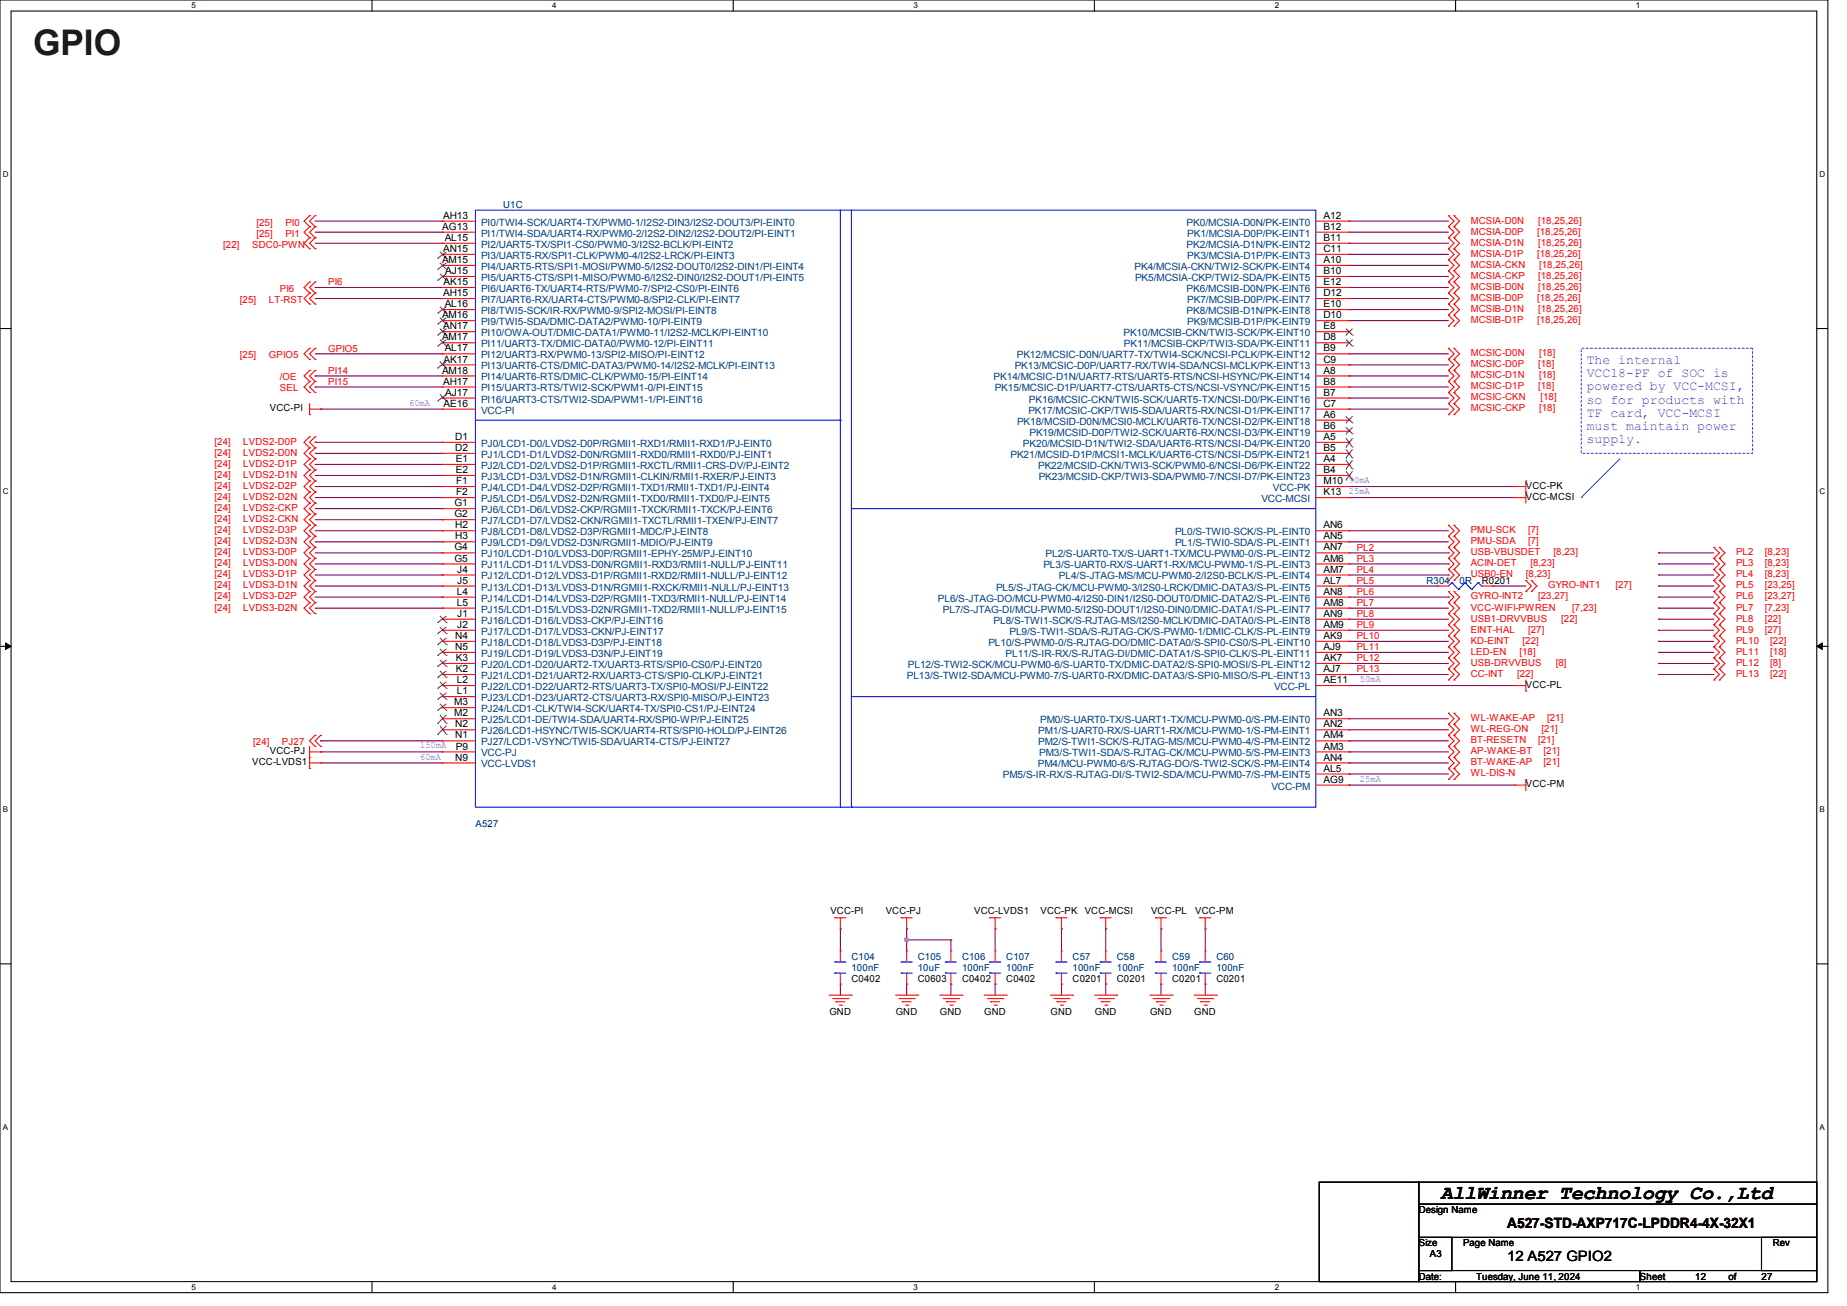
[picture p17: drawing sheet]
<svg xmlns="http://www.w3.org/2000/svg" width="297mm" height="210mm" viewBox="0 0 297 210" stroke-linecap="round" stroke-linejoin="round" font-family="sans-serif">
<defs><g id="words">
<text font-size="5.7" fill="#400000" x="5.3" y="8.8">GPIO</text>
<text font-size="3.2" x="231.7" y="192.7">AllWinner Technology Co.,Ltd</text>
<g font-size="2.3">
<text x="242.3" y="197.5">A527-STD-AXP717C-LPDDR4-4X-32X1</text>
<text x="242.3" y="202.8">12 A527 GPIO2</text>
</g>
<g font-size="2.1" fill="#8000ff">
<text x="255.1" y="58.5">The internal</text>
<text x="255.1" y="60.7">VCC18-PF of SOC is</text>
<text x="255.1" y="62.8">powered by VCC-MCSI,</text>
<text x="255.1" y="64.9">so for products with</text>
<text x="255.1" y="67">TF card, VCC-MCSI</text>
<text x="255.1" y="69.1">must maintain power</text>
<text x="255.1" y="71.2">supply.</text>
</g>
<g font-size="1.6">
<text x="71.3" y="35.2">AH13</text>
<text x="212.8" y="35.2">A12</text>
<text x="71.1" y="37">AG13</text>
<text x="71.3" y="40.5">AN15</text>
<text x="71.5" y="38.7">AL15</text>
<text x="212.8" y="37">B12</text>
<text x="212.8" y="38.7">B11</text>
<text x="212.8" y="40.5">C11</text>
<text x="71.1" y="42.3">AM15</text>
<text x="71.3" y="47.6">AH15</text>
<text x="71.3" y="45.8">AK15</text>
<text x="71.6" y="44.1">AJ15</text>
<text x="212.8" y="42.3">A10</text>
<text x="212.8" y="44.1">B10</text>
<text x="212.8" y="45.8">E12</text>
<text x="212.8" y="47.6">D12</text>
<text x="71.1" y="51.2">AM16</text>
<text x="71.3" y="53">AN17</text>
<text x="71.5" y="49.4">AL16</text>
<text x="212.8" y="49.4">E10</text>
<text x="212.8" y="51.2">D10</text>
<text x="212.8" y="53">E8</text>
<text x="71.1" y="54.7">AM17</text>
<text x="71.3" y="58.3">AK17</text>
<text x="71.5" y="56.5">AL17</text>
<text x="212.8" y="54.7">D8</text>
<text x="212.8" y="56.5">B9</text>
<text x="212.8" y="58.3">C9</text>
<text x="71.1" y="60.1">AM18</text>
<text x="71.3" y="61.8">AH17</text>
<text x="71.3" y="65.4">AE16</text>
<text x="71.6" y="63.6">AJ17</text>
<text x="212.8" y="60.1">A8</text>
<text x="212.8" y="61.8">B8</text>
<text x="212.8" y="63.6">B7</text>
<text x="212.8" y="65.4">C7</text>
<text x="43.4" y="66.2">VCC-PI</text>
<text x="73.2" y="70.7">D1</text>
<text x="212.8" y="67.2">A6</text>
<text x="212.8" y="69">B6</text>
<text x="212.8" y="70.7">A5</text>
<text x="73.2" y="72.5">D2</text>
<text x="73.3" y="74.3">E1</text>
<text x="73.3" y="76.1">E2</text>
<text x="73.4" y="77.9">F1</text>
<text x="212.8" y="72.5">B5</text>
<text x="212.8" y="74.3">A4</text>
<text x="212.8" y="76.1">B4</text>
<text x="212.8" y="77.9">M10</text>
<text x="73.1" y="81.4">G1</text>
<text x="73.1" y="83.2">G2</text>
<text x="73.4" y="79.6">F2</text>
<text x="212.8" y="79.6">K13</text>
<text x="245.4" y="78.6">VCC-PK</text>
<text x="245.4" y="80.4">VCC-MCSI</text>
<text x="73.1" y="88.5">G4</text>
<text x="73.2" y="85">H2</text>
<text x="73.2" y="86.7">H3</text>
<text x="212.8" y="85">AN6</text>
<text x="212.8" y="86.7">AN5</text>
<text x="212.8" y="88.5">AN7</text>
<text x="73.1" y="90.3">G5</text>
<text x="73.5" y="95.6">L4</text>
<text x="73.5" y="92.1">J4</text>
<text x="73.5" y="93.9">J5</text>
<text x="212.8" y="90.3">AM6</text>
<text x="212.8" y="92.1">AM7</text>
<text x="212.8" y="93.9">AL7</text>
<text x="212.8" y="95.6">AN8</text>
<text x="238.3" y="93.9">R0201</text>
<text x="73.5" y="97.4">L5</text>
<text x="73.5" y="99.2">J1</text>
<text x="73.5" y="101">J2</text>
<text x="212.8" y="97.4">AM8</text>
<text x="212.8" y="99.2">AN9</text>
<text x="212.8" y="101">AM9</text>
<text x="73.2" y="102.7">N4</text>
<text x="73.2" y="104.5">N5</text>
<text x="73.3" y="106.3">K3</text>
<text x="212.8" y="102.7">AK9</text>
<text x="212.8" y="104.5">AJ9</text>
<text x="212.8" y="106.3">AK7</text>
<text x="73" y="113.4">M3</text>
<text x="73.3" y="108.1">K2</text>
<text x="73.5" y="109.9">L2</text>
<text x="73.5" y="111.6">L1</text>
<text x="212.8" y="108.1">AJ7</text>
<text x="212.8" y="109.9">AE11</text>
<text x="245.4" y="110.6">VCC-PL</text>
<text x="73" y="115.2">M2</text>
<text x="73.2" y="117">N2</text>
<text x="73.2" y="118.7">N1</text>
<text x="212.8" y="115.2">AN3</text>
<text x="212.8" y="117">AN2</text>
<text x="212.8" y="118.7">AM4</text>
<text x="40.6" y="123.1">VCC-LVDS1</text>
<text x="43.4" y="121.3">VCC-PJ</text>
<text x="73.2" y="122.3">N9</text>
<text x="73.3" y="120.5">P9</text>
<text x="212.8" y="120.5">AM3</text>
<text x="212.8" y="122.3">AN4</text>
<text x="212.8" y="124.1">AL5</text>
<text x="212.8" y="125.9">AG9</text>
<text x="245.4" y="126.6">VCC-PM</text>
<text x="133.5" y="146.9">VCC-PI</text>
<text x="142.4" y="146.9">VCC-PJ</text>
<text x="156.6" y="146.9">VCC-LVDS1</text>
<text x="167.3" y="146.9">VCC-PK</text>
<text x="174.4" y="146.9">VCC-MCSI</text>
<text x="185.1" y="146.9">VCC-PL</text>
<text x="192.2" y="146.9">VCC-PM</text>
<text x="136.9" y="157.9">C0402</text>
<text x="147.6" y="157.9">C0603</text>
<text x="154.7" y="157.9">C0402</text>
<text x="161.8" y="157.9">C0402</text>
<text x="172.5" y="157.9">C0201</text>
<text x="179.6" y="157.9">C0201</text>
<text x="188.5" y="157.9">C0201</text>
<text x="195.6" y="157.9">C0201</text>
<text x="133.4" y="163.2">GND</text>
<text x="144" y="163.2">GND</text>
<text x="151.1" y="163.2">GND</text>
<text x="158.3" y="163.2">GND</text>
<text x="168.9" y="163.2">GND</text>
<text x="176" y="163.2">GND</text>
<text x="184.9" y="163.2">GND</text>
<text x="192" y="163.2">GND</text>
<text x="228.1" y="195.1">Design Name</text>
<text x="228.1" y="200.4">Size</text>
<text x="229.9" y="202.2">A3</text>
<text x="235.3" y="200.4">Page Name</text>
<text x="285" y="200.4">Rev</text>
<text x="228.1" y="205.7">Date:</text>
<text x="237.4" y="205.7">Tuesday, June 11, 2024</text>
<text x="263.7" y="205.7">Sheet</text>
<text x="272.6" y="205.7">12</text>
<text x="277.9" y="205.7">of</text>
<text x="283.3" y="205.7">27</text>
</g>
<g font-size="1.6" fill="#000080">
<text x="80.9" y="33.4">U1C</text>
<text x="229.4" y="93.9">R304</text>
<text x="234.7" y="93.9">0R</text>
<text x="76.5" y="133">A527</text>
<text x="136.9" y="154.3">C104</text>
<text x="147.6" y="154.3">C105</text>
<text x="154.7" y="154.3">C106</text>
<text x="161.8" y="154.3">C107</text>
<text x="172.5" y="154.3">C57</text>
<text x="179.6" y="154.3">C58</text>
<text x="188.5" y="154.3">C59</text>
<text x="195.6" y="154.3">C60</text>
<text x="136.9" y="156.1">100nF</text>
<text x="147.6" y="156.1">10uF</text>
<text x="154.7" y="156.1">100nF</text>
<text x="161.8" y="156.1">100nF</text>
<text x="172.5" y="156.1">100nF</text>
<text x="179.6" y="156.1">100nF</text>
<text x="188.5" y="156.1">100nF</text>
<text x="195.6" y="156.1">100nF</text>
</g>
<g font-size="1.6" fill="#f00">
<text x="236.5" y="35.9">MCSIA-D0N</text>
<text x="247.3" y="35.9">[18,25,26]</text>
<text x="35.9" y="39.8">[22]</text>
<text x="40.6" y="39.8">SDC0-PWN</text>
<text x="41.2" y="38.1">[25]</text>
<text x="41.2" y="36.3">[25]</text>
<text x="45.9" y="38.1">PI1</text>
<text x="45.9" y="36.3">PI0</text>
<text x="236.5" y="37.7">MCSIA-D0P</text>
<text x="236.5" y="39.5">MCSIA-D1N</text>
<text x="236.5" y="41.3">MCSIA-D1P</text>
<text x="247.2" y="37.7">[18,25,26]</text>
<text x="247.2" y="41.3">[18,25,26]</text>
<text x="247.3" y="39.5">[18,25,26]</text>
<text x="45" y="46.9">PI6</text>
<text x="52.8" y="45.9">PI6</text>
<text x="236.5" y="43.1">MCSIA-CKN</text>
<text x="236.5" y="44.8">MCSIA-CKP</text>
<text x="236.5" y="46.6">MCSIB-D0N</text>
<text x="247.3" y="44.8">[18,25,26]</text>
<text x="247.3" y="46.6">[18,25,26]</text>
<text x="247.5" y="43.1">[18,25,26]</text>
<text x="38.6" y="48.7">[25]</text>
<text x="43.2" y="48.7">LT-RST</text>
<text x="236.5" y="48.4">MCSIB-D0P</text>
<text x="236.5" y="50.2">MCSIB-D1N</text>
<text x="236.5" y="51.9">MCSIB-D1P</text>
<text x="247.2" y="48.4">[18,25,26]</text>
<text x="247.2" y="51.9">[18,25,26]</text>
<text x="247.3" y="50.2">[18,25,26]</text>
<text x="38.6" y="57.6">[25]</text>
<text x="43.2" y="57.6">GPIO5</text>
<text x="52.8" y="56.6">GPIO5</text>
<text x="236.5" y="57.3">MCSIC-D0N</text>
<text x="236.5" y="59.1">MCSIC-D0P</text>
<text x="247.3" y="59.1">[18]</text>
<text x="247.5" y="57.3">[18]</text>
<text x="45" y="61.2">/OE</text>
<text x="45" y="62.9">SEL</text>
<text x="52.8" y="60.1">PI14</text>
<text x="52.8" y="61.9">PI15</text>
<text x="236.5" y="60.8">MCSIC-D1N</text>
<text x="236.5" y="62.6">MCSIC-D1P</text>
<text x="236.5" y="64.4">MCSIC-CKN</text>
<text x="247.3" y="62.6">[18]</text>
<text x="247.5" y="60.8">[18]</text>
<text x="247.7" y="64.4">[18]</text>
<text x="34.5" y="71.5">[24]</text>
<text x="39.1" y="71.5">LVDS2-D0P</text>
<text x="236.5" y="66.2">MCSIC-CKP</text>
<text x="247.5" y="66.2">[18]</text>
<text x="34.5" y="73.3">[24]</text>
<text x="34.5" y="75.1">[24]</text>
<text x="34.5" y="76.8">[24]</text>
<text x="39.1" y="73.3">LVDS2-D0N</text>
<text x="39.1" y="75.1">LVDS2-D1P</text>
<text x="39.1" y="76.8">LVDS2-D1N</text>
<text x="34.5" y="78.6">[24]</text>
<text x="34.5" y="83.9">[24]</text>
<text x="34.5" y="82.2">[24]</text>
<text x="34.5" y="80.4">[24]</text>
<text x="39.1" y="78.6">LVDS2-D2P</text>
<text x="39.1" y="83.9">LVDS2-CKN</text>
<text x="39.1" y="82.2">LVDS2-CKP</text>
<text x="39.1" y="80.4">LVDS2-D2N</text>
<text x="34.5" y="85.7">[24]</text>
<text x="34.5" y="89.3">[24]</text>
<text x="34.5" y="87.5">[24]</text>
<text x="39.1" y="85.7">LVDS2-D3P</text>
<text x="39.1" y="89.3">LVDS3-D0P</text>
<text x="39.1" y="87.5">LVDS2-D3N</text>
<text x="218.2" y="88.6">PL2</text>
<text x="236.5" y="85.7">PMU-SCK</text>
<text x="236.5" y="87.5">PMU-SDA</text>
<text x="236.5" y="89.3">USB-VBUSDET</text>
<text x="245.7" y="85.7">[7]</text>
<text x="245.7" y="87.5">[7]</text>
<text x="249.8" y="89.3">[8,23]</text>
<text x="279.2" y="89.3">PL2</text>
<text x="283.8" y="89.3">[8,23]</text>
<text x="34.5" y="91.1">[24]</text>
<text x="34.5" y="92.8">[24]</text>
<text x="34.5" y="94.6">[24]</text>
<text x="39.1" y="91.1">LVDS3-D0N</text>
<text x="39.1" y="92.8">LVDS3-D1P</text>
<text x="39.1" y="94.6">LVDS3-D1N</text>
<text x="218.2" y="90.3">PL3</text>
<text x="218.2" y="92.1">PL4</text>
<text x="218.2" y="93.9">PL5</text>
<text x="218.2" y="95.7">PL6</text>
<text x="236.5" y="91.1">ACIN-DET</text>
<text x="236.5" y="92.8">USB0-EN</text>
<text x="245.4" y="92.8">[8,23]</text>
<text x="246.1" y="91.1">[8,23]</text>
<text x="248.9" y="94.6">GYRO-INT1</text>
<text x="259.8" y="94.6">[27]</text>
<text x="279.2" y="92.8">PL4</text>
<text x="279.2" y="94.6">PL5</text>
<text x="279.2" y="91.1">PL3</text>
<text x="283.8" y="92.8">[8,23]</text>
<text x="283.8" y="94.6">[23,25]</text>
<text x="283.8" y="91.1">[8,23]</text>
<text x="34.5" y="96.4">[24]</text>
<text x="34.5" y="98.2">[24]</text>
<text x="39.1" y="96.4">LVDS3-D2P</text>
<text x="39.1" y="98.2">LVDS3-D2N</text>
<text x="218.2" y="97.5">PL7</text>
<text x="218.2" y="99.2">PL8</text>
<text x="218.2" y="101">PL9</text>
<text x="236.5" y="96.4">GYRO-INT2</text>
<text x="236.5" y="98.2">VCC-WIFI-PWREN</text>
<text x="236.5" y="99.9">USB1-DRVVBUS</text>
<text x="236.5" y="101.7">EINT-HAL</text>
<text x="245.7" y="101.7">[27]</text>
<text x="247.3" y="96.4">[23,27]</text>
<text x="251.1" y="99.9">[22]</text>
<text x="252.8" y="98.2">[7,23]</text>
<text x="279.2" y="96.4">PL6</text>
<text x="279.2" y="98.2">PL7</text>
<text x="279.2" y="99.9">PL8</text>
<text x="279.2" y="101.7">PL9</text>
<text x="283.8" y="96.4">[23,27]</text>
<text x="283.8" y="98.2">[7,23]</text>
<text x="283.8" y="99.9">[22]</text>
<text x="283.8" y="101.7">[27]</text>
<text x="218.2" y="102.8">PL10</text>
<text x="218.2" y="104.6">PL11</text>
<text x="218.2" y="106.3">PL12</text>
<text x="236.5" y="107.1">USB-DRVVBUS</text>
<text x="236.5" y="103.5">KD-EINT</text>
<text x="236.5" y="105.3">LED-EN</text>
<text x="244.3" y="105.3">[18]</text>
<text x="244.8" y="103.5">[22]</text>
<text x="250.2" y="107.1">[8]</text>
<text x="279.2" y="103.5">PL10</text>
<text x="279.2" y="105.3">PL11</text>
<text x="279.2" y="107.1">PL12</text>
<text x="284.7" y="103.5">[22]</text>
<text x="284.7" y="105.3">[18]</text>
<text x="284.7" y="107.1">[8]</text>
<text x="218.2" y="108.1">PL13</text>
<text x="236.5" y="108.8">CC-INT</text>
<text x="243.9" y="108.8">[22]</text>
<text x="279.2" y="108.8">PL13</text>
<text x="284.7" y="108.8">[22]</text>
<text x="40.7" y="119.8">[24]</text>
<text x="45.3" y="119.8">PJ27</text>
<text x="236.5" y="116">WL-WAKE-AP</text>
<text x="236.5" y="117.7">WL-REG-ON</text>
<text x="236.5" y="119.5">BT-RESETN</text>
<text x="247.3" y="119.5">[21]</text>
<text x="247.9" y="117.7">[21]</text>
<text x="248.8" y="116">[21]</text>
<text x="236.5" y="121.3">AP-WAKE-BT</text>
<text x="236.5" y="123.1">BT-WAKE-AP</text>
<text x="236.5" y="124.8">WL-DIS-N</text>
<text x="248.2" y="121.3">[21]</text>
<text x="248.2" y="123.1">[21]</text>
</g>
<g font-size="1.6" fill="#004080">
<text x="77.3" y="36.3">PI0/TWI4-SCK/UART4-TX/PWM0-1/I2S2-DIN3/I2S2-DOUT3/PI-EINT0</text>
<text x="77.3" y="38.1">PI1/TWI4-SDA/UART4-RX/PWM0-2/I2S2-DIN2/I2S2-DOUT2/PI-EINT1</text>
<text x="77.3" y="39.8">PI2/UART5-TX/SPI1-CS0/PWM0-3/I2S2-BCLK/PI-EINT2</text>
<text x="77.3" y="41.6">PI3/UART5-RX/SPI1-CLK/PWM0-4/I2S2-LRCK/PI-EINT3</text>
<text x="190.8" y="36.3">PK0/MCSIA-D0N/PK-EINT0</text>
<text x="190.8" y="39.8">PK2/MCSIA-D1N/PK-EINT2</text>
<text x="190.9" y="38.1">PK1/MCSIA-D0P/PK-EINT1</text>
<text x="190.9" y="41.6">PK3/MCSIA-D1P/PK-EINT3</text>
<text x="77.3" y="43.4">PI4/UART5-RTS/SPI1-MOSI/PWM0-5/I2S2-DOUT0/I2S2-DIN1/PI-EINT4</text>
<text x="77.3" y="45.2">PI5/UART5-CTS/SPI1-MISO/PWM0-6/I2S2-DIN0/I2S2-DOUT1/PI-EINT5</text>
<text x="77.3" y="46.9">PI6/UART6-TX/UART4-RTS/PWM0-7/SPI2-CS0/PI-EINT6</text>
<text x="182.4" y="43.4">PK4/MCSIA-CKN/TWI2-SCK/PK-EINT4</text>
<text x="182.5" y="45.2">PK5/MCSIA-CKP/TWI2-SDA/PK-EINT5</text>
<text x="190.8" y="46.9">PK6/MCSIB-D0N/PK-EINT6</text>
<text x="77.3" y="48.7">PI7/UART6-RX/UART4-CTS/PWM0-8/SPI2-CLK/PI-EINT7</text>
<text x="77.3" y="50.5">PI8/TWI5-SCK/IR-RX/PWM0-9/SPI2-MOSI/PI-EINT8</text>
<text x="77.3" y="52.3">PI9/TWI5-SDA/DMIC-DATA2/PWM0-10/PI-EINT9</text>
<text x="190.8" y="50.5">PK8/MCSIB-D1N/PK-EINT8</text>
<text x="190.9" y="48.7">PK7/MCSIB-D0P/PK-EINT7</text>
<text x="190.9" y="52.3">PK9/MCSIB-D1P/PK-EINT9</text>
<text x="77.3" y="54.1">PI10/OWA-OUT/DMIC-DATA1/PWM0-11/I2S2-MCLK/PI-EINT10</text>
<text x="77.3" y="55.8">PI11/UART3-TX/DMIC-DATA0/PWM0-12/PI-EINT11</text>
<text x="77.3" y="57.6">PI12/UART3-RX/PWM0-13/SPI2-MISO/PI-EINT12</text>
<text x="77.3" y="59.4">PI13/UART6-CTS/DMIC-DATA3/PWM0-14/I2S2-MCLK/PI-EINT13</text>
<text x="163.2" y="59.4">PK13/MCSIC-D0P/UART7-RX/TWI4-SDA/NCSI-MCLK/PK-EINT13</text>
<text x="163.5" y="57.6">PK12/MCSIC-D0N/UART7-TX/TWI4-SCK/NCSI-PCLK/PK-EINT12</text>
<text x="180.7" y="54.1">PK10/MCSIB-CKN/TWI3-SCK/PK-EINT10</text>
<text x="180.7" y="55.8">PK11/MCSIB-CKP/TWI3-SDA/PK-EINT11</text>
<text x="77.3" y="61.2">PI14/UART6-RTS/DMIC-CLK/PWM0-15/PI-EINT14</text>
<text x="77.3" y="63">PI15/UART3-RTS/TWI2-SCK/PWM1-0/PI-EINT15</text>
<text x="77.3" y="64.7">PI16/UART3-CTS/TWI2-SDA/PWM1-1/PI-EINT16</text>
<text x="159.8" y="61.2">PK14/MCSIC-D1N/UART7-RTS/UART5-RTS/NCSI-HSYNC/PK-EINT14</text>
<text x="159.9" y="63">PK15/MCSIC-D1P/UART7-CTS/UART5-CTS/NCSI-VSYNC/PK-EINT15</text>
<text x="165.5" y="64.7">PK16/MCSIC-CKN/TWI5-SCK/UART5-TX/NCSI-D0/PK-EINT16</text>
<text x="77.3" y="66.5">VCC-PI</text>
<text x="77.3" y="71.8">PJ0/LCD1-D0/LVDS2-D0P/RGMII1-RXD1/RMII1-RXD1/PJ-EINT0</text>
<text x="163.5" y="68.3">PK18/MCSID-D0N/MCSI0-MCLK/UART6-TX/NCSI-D2/PK-EINT18</text>
<text x="164.5" y="71.8">PK20/MCSID-D1N/TWI2-SDA/UART6-RTS/NCSI-D4/PK-EINT20</text>
<text x="165.4" y="66.5">PK17/MCSIC-CKP/TWI5-SDA/UART5-RX/NCSI-D1/PK-EINT17</text>
<text x="165.5" y="70.1">PK19/MCSID-D0P/TWI2-SCK/UART6-RX/NCSI-D3/PK-EINT19</text>
<text x="77.3" y="73.6">PJ1/LCD1-D1/LVDS2-D0N/RGMII1-RXD0/RMII1-RXD0/PJ-EINT1</text>
<text x="77.3" y="75.4">PJ2/LCD1-D2/LVDS2-D1P/RGMII1-RXCTL/RMII1-CRS-DV/PJ-EINT2</text>
<text x="77.3" y="77.2">PJ3/LCD1-D3/LVDS2-D1N/RGMII1-CLKIN/RMII1-RXER/PJ-EINT3</text>
<text x="162.5" y="73.6">PK21/MCSID-D1P/MCSI1-MCLK/UART6-CTS/NCSI-D5/PK-EINT21</text>
<text x="166.9" y="75.4">PK22/MCSID-CKN/TWI3-SCK/PWM0-6/NCSI-D6/PK-EINT22</text>
<text x="167" y="77.2">PK23/MCSID-CKP/TWI3-SDA/PWM0-7/NCSI-D7/PK-EINT23</text>
<text x="77.3" y="79">PJ4/LCD1-D4/LVDS2-D2P/RGMII1-TXD1/RMII1-TXD1/PJ-EINT4</text>
<text x="77.3" y="80.7">PJ5/LCD1-D5/LVDS2-D2N/RGMII1-TXD0/RMII1-TXD0/PJ-EINT5</text>
<text x="77.3" y="82.5">PJ6/LCD1-D6/LVDS2-CKP/RGMII1-TXCK/RMII1-TXCK/PJ-EINT6</text>
<text x="202.8" y="80.7">VCC-MCSI</text>
<text x="204.7" y="79">VCC-PK</text>
<text x="77.3" y="84.3">PJ7/LCD1-D7/LVDS2-CKN/RGMII1-TXCTL/RMII1-TXEN/PJ-EINT7</text>
<text x="77.3" y="86.1">PJ8/LCD1-D8/LVDS2-D3P/RGMII1-MDC/PJ-EINT8</text>
<text x="77.3" y="87.8">PJ9/LCD1-D9/LVDS2-D3N/RGMII1-MDIO/PJ-EINT9</text>
<text x="77.3" y="89.6">PJ10/LCD1-D10/LVDS3-D0P/RGMII1-EPHY-25M/PJ-EINT10</text>
<text x="168.1" y="89.6">PL2/S-UART0-TX/S-UART1-TX/MCU-PWM0-0/S-PL-EINT2</text>
<text x="189" y="86.1">PL0/S-TWI0-SCK/S-PL-EINT0</text>
<text x="189" y="87.8">PL1/S-TWI0-SDA/S-PL-EINT1</text>
<text x="77.3" y="91.4">PJ11/LCD1-D11/LVDS3-D0N/RGMII1-RXD3/RMII1-NULL/PJ-EINT11</text>
<text x="77.3" y="93.2">PJ12/LCD1-D12/LVDS3-D1P/RGMII1-RXD2/RMII1-NULL/PJ-EINT12</text>
<text x="77.3" y="95">PJ13/LCD1-D13/LVDS3-D1N/RGMII1-RXCK/RMII1-NULL/PJ-EINT13</text>
<text x="160.2" y="95">PL5/S-JTAG-CK/MCU-PWM0-3/I2S0-LRCK/DMIC-DATA3/S-PL-EINT5</text>
<text x="167.8" y="91.4">PL3/S-UART0-RX/S-UART1-RX/MCU-PWM0-1/S-PL-EINT3</text>
<text x="170.3" y="93.2">PL4/S-JTAG-MS/MCU-PWM0-2/I2S0-BCLK/S-PL-EINT4</text>
<text x="77.3" y="96.7">PJ14/LCD1-D14/LVDS3-D2P/RGMII1-TXD3/RMII1-NULL/PJ-EINT14</text>
<text x="77.3" y="98.5">PJ15/LCD1-D15/LVDS3-D2N/RGMII1-TXD2/RMII1-NULL/PJ-EINT15</text>
<text x="77.3" y="100.3">PJ16/LCD1-D16/LVDS3-CKP/PJ-EINT16</text>
<text x="150.8" y="96.7">PL6/S-JTAG-DO/MCU-PWM0-4/I2S0-DIN1/I2S0-DOUT0/DMIC-DATA2/S-PL-EINT6</text>
<text x="151.6" y="98.5">PL7/S-JTAG-DI/MCU-PWM0-5/I2S0-DOUT1/I2S0-DIN0/DMIC-DATA1/S-PL-EINT7</text>
<text x="159.8" y="100.3">PL8/S-TWI1-SCK/S-RJTAG-MS/I2S0-MCLK/DMIC-DATA0/S-PL-EINT8</text>
<text x="77.3" y="102.1">PJ17/LCD1-D17/LVDS3-CKN/PJ-EINT17</text>
<text x="77.3" y="103.8">PJ18/LCD1-D18/LVDS3-D3P/PJ-EINT18</text>
<text x="77.3" y="105.6">PJ19/LCD1-D19/LVDS3-D3N/PJ-EINT19</text>
<text x="77.3" y="107.4">PJ20/LCD1-D20/UART2-TX/UART3-RTS/SPI0-CS0/PJ-EINT20</text>
<text x="146" y="107.4">PL12/S-TWI2-SCK/MCU-PWM0-6/S-UART0-TX/DMIC-DATA2/S-SPI0-MOSI/S-PL-EINT12</text>
<text x="158.9" y="103.8">PL10/S-PWM0-0/S-RJTAG-DO/DMIC-DATA0/S-SPI0-CS0/S-PL-EINT10</text>
<text x="161.7" y="105.6">PL11/S-IR-RX/S-RJTAG-DI/DMIC-DATA1/S-SPI0-CLK/S-PL-EINT11</text>
<text x="162.3" y="102.1">PL9/S-TWI1-SDA/S-RJTAG-CK/S-PWM0-1/DMIC-CLK/S-PL-EINT9</text>
<text x="77.3" y="109.2">PJ21/LCD1-D21/UART2-RX/UART3-CTS/SPI0-CLK/PJ-EINT21</text>
<text x="77.3" y="111">PJ22/LCD1-D22/UART2-RTS/UART3-TX/SPI0-MOSI/PJ-EINT22</text>
<text x="77.3" y="112.7">PJ23/LCD1-D23/UART2-CTS/UART3-RX/SPI0-MISO/PJ-EINT23</text>
<text x="145.8" y="109.2">PL13/S-TWI2-SDA/MCU-PWM0-7/S-UART0-RX/DMIC-DATA3/S-SPI0-MISO/S-PL-EINT13</text>
<text x="204.9" y="111">VCC-PL</text>
<text x="77.3" y="114.5">PJ24/LCD1-CLK/TWI4-SCK/UART4-TX/SPI0-CS1/PJ-EINT24</text>
<text x="77.3" y="116.3">PJ25/LCD1-DE/TWI4-SDA/UART4-RX/SPI0-WP/PJ-EINT25</text>
<text x="77.3" y="118.1">PJ26/LCD1-HSYNC/TWI5-SCK/UART4-RTS/SPI0-HOLD/PJ-EINT26</text>
<text x="77.3" y="119.8">PJ27/LCD1-VSYNC/TWI5-SDA/UART4-CTS/PJ-EINT27</text>
<text x="166.9" y="118.1">PM1/S-UART0-RX/S-UART1-RX/MCU-PWM0-1/S-PM-EINT1</text>
<text x="166.9" y="119.8">PM2/S-TWI1-SCK/S-RJTAG-MS/MCU-PWM0-4/S-PM-EINT2</text>
<text x="167.3" y="116.3">PM0/S-UART0-TX/S-UART1-TX/MCU-PWM0-0/S-PM-EINT0</text>
<text x="77.3" y="121.6">VCC-PJ</text>
<text x="77.3" y="123.4">VCC-LVDS1</text>
<text x="161.3" y="125.2">PM5/S-IR-RX/S-RJTAG-DI/S-TWI2-SDA/MCU-PWM0-7/S-PM-EINT5</text>
<text x="166.9" y="123.4">PM4/MCU-PWM0-6/S-RJTAG-DO/S-TWI2-SCK/S-PM-EINT4</text>
<text x="167.1" y="121.6">PM3/S-TWI1-SDA/S-RJTAG-CK/MCU-PWM0-5/S-PM-EINT3</text>
<text x="204.4" y="127">VCC-PM</text>
</g>
<g font-size="1.6" fill="#8000ff">
<text x="65.8" y="65.2">60mA</text>
<text x="216.9" y="77.7">90mA</text>
<text x="216.9" y="79.5">25mA</text>
<text x="218.7" y="109.7">50mA</text>
<text x="67.6" y="122.1">60mA</text>
<text x="67.6" y="120.4">150mA</text>
<text x="218.7" y="125.7">25mA</text>
</g>
<g font-size="1.3">
<text x="30.8" y="1.3">5</text>
<text x="88.8" y="1.3">4</text>
<text x="146.9" y="1.3">3</text>
<text x="205" y="1.3">2</text>
<text x="263.1" y="1.3">1</text>
<text x=".5" y="28.4">D</text>
<text x="292.6" y="28.4">D</text>
<text x=".5" y="79.5">C</text>
<text x="292.6" y="79.5">C</text>
<text x=".5" y="130.6">B</text>
<text x="292.6" y="130.6">B</text>
<text x=".5" y="181.7">A</text>
<text x="292.6" y="181.7">A</text>
<text x="30.8" y="207.4">5</text>
<text x="88.8" y="207.4">4</text>
<text x="146.9" y="207.4">3</text>
<text x="205" y="207.4">2</text>
<text x="263.1" y="207.4">1</text>
</g>
</g></defs>
<path d="M0 0h293.9v207.9h-293.9zM1.8 1.8h290.3v204.3h-290.3z" fill="none" stroke="#000" stroke-width=".17"/>
<g fill="#fff">
<path d="M30.8 .2h.7v1.4h-.7z"/>
<path d="M30.8 206.2h.7v1.4h-.7z"/>
</g>
<path d="M59.8 0v1.8M59.8 206.1v1.8" fill="none" stroke="#000" stroke-width=".17"/>
<g fill="#fff">
<path d="M88.8 .2h.7v1.4h-.7z"/>
<path d="M88.8 206.2h.7v1.4h-.7z"/>
</g>
<path d="M117.9 0v1.8M117.9 206.1v1.8" fill="none" stroke="#000" stroke-width=".17"/>
<g fill="#fff">
<path d="M146.9 .2h.7v1.4h-.7z"/>
<path d="M146.9 206.2h.7v1.4h-.7z"/>
</g>
<path d="M176 0v1.8M176 206.1v1.8" fill="none" stroke="#000" stroke-width=".17"/>
<g fill="#fff">
<path d="M205 .2h.7v1.4h-.7z"/>
<path d="M205 206.2h.7v1.4h-.7z"/>
</g>
<path d="M234.1 0v1.8M234.1 206.1v1.8" fill="none" stroke="#000" stroke-width=".17"/>
<g fill="#fff">
<path d="M263.1 .2h.6v1.4h-.6z"/>
<path d="M263.1 206.2h.6v1.4h-.6z"/>
<path d="M.5 27.3h.9v1.4h-.9z"/>
<path d="M292.6 27.3h.9v1.4h-.9z"/>
<path d="M.5 78.4h.9v1.4h-.9z"/>
<path d="M292.6 78.4h.9v1.4h-.9z"/>
</g>
<path d="M0 52.8h1.8M292.1 52.8h1.8" fill="none" stroke="#000" stroke-width=".17"/>
<g fill="#fff">
<path d="M.5 129.5h.8v1.4h-.8z"/>
<path d="M292.6 129.5h.8v1.4h-.8z"/>
</g>
<path d="M0 103.9h1.8M292.1 103.9h1.8" fill="none" stroke="#000" stroke-width=".17"/>
<path d="M.9 103.4l.9 .5-.9 .5zM292.1 103.9l.9-.5v1z" fill="#000" stroke="#000" stroke-width=".16"/>
<g fill="#fff">
<path d="M.5 180.5h.8v1.4h-.8z"/>
<path d="M292.6 180.5h.8v1.4h-.8z"/>
</g>
<path d="M0 155h1.8M292.1 155h1.8M212.1 190.1h16v16h-16zM228.1 190.1h64v3.5h-64zM228.1 193.6h64v5.4h-64zM228.1 199h5.4v5.3h-5.4zM283.3 199h8.8v5.3h-8.8zM228.1 204.3h35.6v1.8h-35.6zM263.7 204.3h28.4v1.8h-28.4z" fill="none" stroke="#000" stroke-width=".17"/>
<path d="M260.5 73.8l-6.2 6.2M254.3 80h.1" fill="none" stroke="#8000ff" stroke-width=".17"/>
<path d="M254.3 56h27.5v16.9h-27.5z" fill="none" stroke="#8000ff" stroke-width=".17" stroke-dasharray=".3 .3"/>
<g fill="none" stroke="#800040" stroke-width=".17">
<path d="M50.7 35.6h20.4M50.7 37.3h20.4M50.7 39.1h20.4M71.1 35.6h.1M71.1 37.3h.1M71.1 39.1h.1M216.9 35.6h.1M216.9 37.3h.1M216.9 39.1h.1M216.9 35.6h16M216.9 37.3h16M216.9 39.1h16"/>
<path d="M50.7 46.2h.1M50.7 46.2h20.4M50.7 48h20.4M50.7 56.9h20.4M71.1 56.9h.1M71.1 48h.1M216.9 40.9h.1M216.9 44.4h.1M216.9 42.7h.1M216.9 46.2h.1M216.9 48h.1M216.9 51.6h.1"/>
<path d="M216.9 49.8h.1M216.9 58.7h.1M216.9 56.9h.1M216.9 40.9h16M216.9 44.4h16M216.9 42.7h16M216.9 46.2h16M216.9 48h16M216.9 51.6h16M216.9 49.8h16M216.9 58.7h16M216.9 56.9h16"/>
<path d="M50.7 60.5h.1M50.7 62.2h.1M50.7 71.1h.1M50.7 62.2h20.4M50.7 60.5h20.4M50.7 78.2h20.4M50.7 71.1h20.4M50.7 76.5h20.4M50.7 74.7h20.4M50.7 72.9h20.4M51.6 65.8h.1M51.6 65.8h19.5"/>
<path d="M71.1 78.2h.1M71.1 76.5h.1M71.1 74.7h.1M71.1 72.9h.1M216.9 62.2h.1M216.9 60.5h.1M216.9 64h.1M216.9 65.8h.1M216.9 78.2h.1M216.9 62.2h16M216.9 60.5h16M216.9 64h16"/>
<path d="M216.9 65.8h16M216.9 78.2h26.7M50.7 85.3h20.4M50.7 87.1h20.4M50.7 88.9h20.4M50.7 90.7h20.4M50.7 92.5h20.4M50.7 94.2h20.4M50.7 96h20.4M50.7 97.8h20.4M50.7 80h20.4M50.7 83.6h20.4"/>
<path d="M50.7 81.8h20.4M71.1 97.8h.1M71.1 96h.1M71.1 94.2h.1M71.1 92.5h.1M71.1 90.7h.1M71.1 88.9h.1M71.1 87.1h.1M71.1 85.3h.1M71.1 83.6h.1M71.1 81.8h.1M71.1 80h.1"/>
<path d="M216.9 85.3h.1M216.9 87.1h.1M216.9 97.8h.1M216.9 99.6h.1M216.9 80h.1M216.9 85.3h16M216.9 87.1h16M216.9 88.9h16M216.9 90.7h16M216.9 92.5h16M216.9 94.2h14.2M216.9 96h16"/>
<path d="M216.9 97.8h16M216.9 99.6h16M216.9 80h26.7M231.1 94.2h.1M232.9 88.9h.1M232.9 90.7h.1M232.9 92.5h.1M232.9 96h.1M240 94.2h.1M240 94.2h5.4M266.7 92.5h.1M266.7 94.2h.1"/>
<path d="M266.7 96h.1M266.7 97.8h.1M266.7 99.6h.1M266.7 88.9h.1M266.7 90.7h.1M266.7 88.9h8.9M266.7 90.7h8.9M266.7 92.5h8.9M266.7 94.2h8.9M266.7 96h8.9M266.7 97.8h8.9M266.7 99.6h8.9"/>
<path d="M51.6 119.1h.1M51.6 119.1h19.5M216.9 115.6h.1M216.9 117.3h.1M216.9 119.1h.1M216.9 110.2h.1M216.9 101.3h.1M216.9 103.1h.1M216.9 104.9h.1M216.9 106.7h.1M216.9 108.5h.1M216.9 115.6h16"/>
<path d="M216.9 117.3h16M216.9 119.1h16M216.9 110.2h26.7M216.9 101.3h16M216.9 103.1h16M216.9 104.9h16M216.9 106.7h16M216.9 108.5h16M266.7 101.3h.1M266.7 103.1h.1M266.7 104.9h.1M266.7 106.7h.1"/>
<path d="M266.7 108.5h.1M266.7 101.3h8.9M266.7 103.1h8.9M266.7 104.9h8.9M266.7 106.7h8.9M266.7 108.5h8.9M51.6 122.7h.1M51.6 120.9h.1M51.6 120.9h19.5M51.6 122.7h19.5M216.9 120.9h.1M216.9 122.7h.1"/>
<path d="M216.9 126.2h.1M216.9 124.5h.1M216.9 120.9h16M216.9 122.7h16M216.9 126.2h26.7M216.9 124.5h16M135.1 149.4h.1M135.1 158.2h.1M135.1 149.4v3.5M135.1 158.2v1.8M145.8 149.4h.1M145.8 158.2h.1"/>
<path d="M145.8 151.1h.1M145.8 149.4v3.5M145.8 158.2v1.8M145.8 151.1h7.1M152.9 151.1h.1M152.9 158.2h.1M152.9 151.1v1.8M152.9 158.2v1.8M160 149.4h.1M160 158.2h.1M160 149.4v3.5M160 158.2v1.8"/>
<path d="M170.7 149.4h.1M170.7 158.2h.1M170.7 149.4v3.5M170.7 158.2v1.8M177.8 149.4h.1M177.8 158.2h.1M177.8 149.4v3.5M177.8 158.2v1.8M186.7 149.4h.1M186.7 158.2h.1M186.7 149.4v3.5M186.7 158.2v1.8"/>
<path d="M193.8 149.4h.1M193.8 158.2h.1M193.8 149.4v3.5M193.8 158.2v1.8"/>
</g>
<circle cx="145.8" cy="151.1" r=".32" fill="#f0f" stroke="#f0f" stroke-width=".17"/>
<g fill="none" stroke="#f00" stroke-width=".17">
<path d="M49.8 36.4h.1M49.8 38.2h.1M49.8 34.7h.1M49.8 36.4l-.9 .9 .9 .9M49.8 34.7l-.9 .9 .9 .8M49.8 38.2l-.9 .9 .9 .9M50.7 36.4h.1M50.7 38.2h.1M50.7 34.7h.1M50.7 36.4l-.9 .9 .9 .9M50.7 34.7l-.9 .9 .9 .8M50.7 38.2l-.9 .9 .9 .9"/>
<path d="M71.1 35.6h.1M71.1 37.3h.1M71.1 39.1h.1M71.1 35.6h5.4M71.1 37.3h5.4M71.1 39.1h5.4M211.6 35.6h5.3M211.6 37.3h5.3M211.6 39.1h5.3M216.9 35.6h.1M216.9 37.3h.1M216.9 39.1h.1"/>
<path d="M232.9 36.4h.1M232.9 34.7h.1M232.9 38.2h.1M232.9 34.7l.9 .9-.9 .8M232.9 36.4l.9 .9-.9 .9M232.9 38.2l.9 .9-.9 .9M233.8 36.4h.1M233.8 34.7h.1M233.8 38.2h.1M233.8 34.7l.9 .9-.9 .8M233.8 36.4l.9 .9-.9 .9M233.8 38.2l.9 .9-.9 .9"/>
<path d="M49.8 47.1h.1M49.8 48.9h.1M49.8 56h.1M49.8 57.8h.1M49.8 59.6h.1M49.8 45.3h.1M49.8 40h.1M49.8 47.1l-.9 .9 .9 .9M49.8 56l-.9 .9 .9 .9M49.8 59.6l-.9 .9 .9 .8M49.8 45.3l-.9 .9 .9 .9M50.7 47.1h.1"/>
<path d="M50.7 48.9h.1M50.7 56h.1M50.7 57.8h.1M50.7 59.6h.1M50.7 45.3h.1M50.7 40h.1M50.7 47.1l-.9 .9 .9 .9M50.7 56l-.9 .9 .9 .9M50.7 59.6l-.9 .9 .9 .8M50.7 45.3l-.9 .9 .9 .9M71.1 40.9h.1M71.1 42.7h.1"/>
<path d="M71.1 44.4h.1M71.1 46.2h.1M71.1 48h.1M71.1 49.8h.1M71.1 51.6h.1M71.1 53.3h.1M71.1 55.1h.1M71.1 56.9h.1M71.1 58.7h.1M71.1 40.9h5.4M71.1 42.7h5.4M71.1 44.4h5.4"/>
<path d="M71.1 46.2h5.4M71.1 48h5.4M71.1 49.8h5.4M71.1 51.6h5.4M71.1 53.3h5.4M71.1 55.1h5.4M71.1 56.9h5.4M71.1 58.7h5.4M211.6 40.9h5.3M211.6 42.7h5.3M211.6 44.4h5.3M211.6 46.2h5.3"/>
<path d="M211.6 48h5.3M211.6 49.8h5.3M211.6 51.6h5.3M211.6 53.3h5.3M211.6 55.1h5.3M211.6 56.9h5.3M211.6 58.7h5.3M216.9 40.9h.1M216.9 42.7h.1M216.9 44.4h.1M216.9 46.2h.1M216.9 48h.1"/>
<path d="M216.9 49.8h.1M216.9 51.6h.1M216.9 53.3h.1M216.9 55.1h.1M216.9 56.9h.1M216.9 58.7h.1M232.9 40h.1M232.9 41.8h.1M232.9 43.6h.1M232.9 45.3h.1M232.9 47.1h.1M232.9 48.9h.1"/>
<path d="M232.9 50.7h.1M232.9 52.5h.1M232.9 57.8h.1M232.9 56h.1M232.9 59.6h.1M232.9 40l.9 .9-.9 .9M232.9 41.8l.9 .9-.9 .9M232.9 43.6l.9 .8-.9 .9M232.9 45.3l.9 .9-.9 .9M232.9 47.1l.9 .9-.9 .9M232.9 48.9l.9 .9-.9 .9M232.9 50.7l.9 .9-.9 .9"/>
<path d="M232.9 56l.9 .9-.9 .9M232.9 57.8l.9 .9-.9 .9M232.9 59.6l.9 .9-.9 .8M233.8 40h.1M233.8 41.8h.1M233.8 43.6h.1M233.8 45.3h.1M233.8 47.1h.1M233.8 48.9h.1M233.8 50.7h.1M233.8 52.5h.1M233.8 57.8h.1"/>
<path d="M233.8 56h.1M233.8 59.6h.1M233.8 40l.9 .9-.9 .9M233.8 41.8l.9 .9-.9 .9M233.8 43.6l.9 .8-.9 .9M233.8 45.3l.9 .9-.9 .9M233.8 47.1l.9 .9-.9 .9M233.8 48.9l.9 .9-.9 .9M233.8 50.7l.9 .9-.9 .9M233.8 56l.9 .9-.9 .9M233.8 57.8l.9 .9-.9 .9M233.8 59.6l.9 .9-.9 .8"/>
<path d="M49.8 66.7h.1M49.8 61.3h.1M49.8 63.1h.1M49.8 72h.1M49.8 73.8h.1M49.8 70.2h.1M49.8 77.3h.1M49.8 79.1h.1M49.8 75.6h.1M49.8 65.8h1.8M49.8 64.9v1.8M49.8 61.3l-.9 .9 .9 .9"/>
<path d="M49.8 72l-.9 .9 .9 .9M49.8 70.2l-.9 .9 .9 .9M49.8 77.3l-.9 .9 .9 .9M49.8 73.8l-.9 .9 .9 .9M49.8 75.6l-.9 .9 .9 .8M49.8 79.1l-.9 .9 .9 .9M50.7 61.3h.1M50.7 63.1h.1M50.7 72h.1M50.7 73.8h.1M50.7 70.2h.1M50.7 77.3h.1"/>
<path d="M50.7 79.1h.1M50.7 75.6h.1M50.7 61.3l-.9 .9 .9 .9M50.7 72l-.9 .9 .9 .9M50.7 70.2l-.9 .9 .9 .9M50.7 77.3l-.9 .9 .9 .9M50.7 73.8l-.9 .9 .9 .9M50.7 75.6l-.9 .9 .9 .8M50.7 79.1l-.9 .9 .9 .9M51.6 65.8h.1M71.1 60.5h.1M71.1 62.2h.1"/>
<path d="M71.1 64h.1M71.1 65.8h.1M71.1 71.1h.1M71.1 72.9h.1M71.1 74.7h.1M71.1 76.5h.1M71.1 78.2h.1M71.1 78.2h5.4M71.1 65.8h5.4M71.1 60.5h5.4M71.1 62.2h5.4M71.1 64h5.4"/>
<path d="M71.1 71.1h5.4M71.1 72.9h5.4M71.1 74.7h5.4M71.1 76.5h5.4M211.6 78.2h5.3M211.6 65.8h5.3M211.6 60.5h5.3M211.6 62.2h5.3M211.6 64h5.3M211.6 71.1h5.3M211.6 72.9h5.3M211.6 74.7h5.3"/>
<path d="M211.6 76.5h5.3M211.6 67.6h5.3M211.6 69.3h5.3M216.9 60.5h.1M216.9 62.2h.1M216.9 64h.1M216.9 65.8h.1M216.9 67.6h.1M216.9 69.3h.1M216.9 71.1h.1M216.9 72.9h.1M216.9 74.7h.1"/>
<path d="M216.9 76.5h.1M216.9 78.2h.1M232.9 61.3h.1M232.9 63.1h.1M232.9 64.9h.1M232.9 66.7h.1M232.9 61.3l.9 .9-.9 .9M232.9 63.1l.9 .9-.9 .9M232.9 64.9l.9 .9-.9 .9M233.8 61.3h.1M233.8 63.1h.1M233.8 64.9h.1"/>
<path d="M233.8 66.7h.1M233.8 61.3l.9 .9-.9 .9M233.8 63.1l.9 .9-.9 .9M233.8 64.9l.9 .9-.9 .9M243.6 78.2h.1M243.6 78.2h1.8M245.4 77.3h.1M245.4 79.1h.1M245.4 77.3v3.6M49.8 84.5h.1M49.8 86.2h.1M49.8 82.7h.1"/>
<path d="M49.8 80.9h.1M49.8 89.8h.1M49.8 91.6h.1M49.8 88h.1M49.8 95.1h.1M49.8 96.9h.1M49.8 93.3h.1M49.8 98.7h.1M49.8 84.5l-.9 .8 .9 .9M49.8 82.7l-.9 .9 .9 .9M49.8 80.9l-.9 .9 .9 .9M49.8 89.8l-.9 .9 .9 .9"/>
<path d="M49.8 88l-.9 .9 .9 .9M49.8 86.2l-.9 .9 .9 .9M49.8 95.1l-.9 .9 .9 .9M49.8 91.6l-.9 .9 .9 .8M49.8 93.3l-.9 .9 .9 .9M49.8 96.9l-.9 .9 .9 .9M50.7 84.5h.1M50.7 86.2h.1M50.7 82.7h.1M50.7 80.9h.1M50.7 89.8h.1M50.7 91.6h.1"/>
<path d="M50.7 88h.1M50.7 95.1h.1M50.7 96.9h.1M50.7 93.3h.1M50.7 98.7h.1M50.7 84.5l-.9 .8 .9 .9M50.7 82.7l-.9 .9 .9 .9M50.7 80.9l-.9 .9 .9 .9M50.7 89.8l-.9 .9 .9 .9M50.7 88l-.9 .9 .9 .9M50.7 86.2l-.9 .9 .9 .9M50.7 95.1l-.9 .9 .9 .9"/>
<path d="M50.7 91.6l-.9 .9 .9 .8M50.7 93.3l-.9 .9 .9 .9M50.7 96.9l-.9 .9 .9 .9M71.1 80h.1M71.1 81.8h.1M71.1 83.6h.1M71.1 85.3h.1M71.1 87.1h.1M71.1 88.9h.1M71.1 90.7h.1M71.1 92.5h.1M71.1 94.2h.1"/>
<path d="M71.1 96h.1M71.1 97.8h.1M71.1 99.6h.1M71.1 80h5.4M71.1 81.8h5.4M71.1 83.6h5.4M71.1 85.3h5.4M71.1 87.1h5.4M71.1 88.9h5.4M71.1 90.7h5.4M71.1 92.5h5.4M71.1 94.2h5.4"/>
<path d="M71.1 96h5.4M71.1 97.8h5.4M71.1 99.6h5.4M211.6 80h5.3M211.6 85.3h5.3M211.6 87.1h5.3M211.6 88.9h5.3M211.6 90.7h5.3M211.6 92.5h5.3M211.6 94.2h5.3M211.6 96h5.3M211.6 97.8h5.3"/>
<path d="M211.6 99.6h5.3M216.9 80h.1M216.9 85.3h.1M216.9 87.1h.1M216.9 88.9h.1M216.9 90.7h.1M216.9 92.5h.1M216.9 94.2h.1M216.9 96h.1M216.9 97.8h.1M216.9 99.6h.1M231.1 94.2h.1"/>
<path d="M231.1 94.2h1.8M232.9 86.2h.1M232.9 84.5h.1M232.9 88h.1M232.9 96.9h.1M232.9 95.1h.1M232.9 98.7h.1M232.9 89.8h.1M232.9 91.6h.1M232.9 93.3h.1M232.9 84.5l.9 .8-.9 .9M232.9 86.2l.9 .9-.9 .9"/>
<path d="M232.9 95.1l.9 .9-.9 .9M232.9 96.9l.9 .9-.9 .9M232.9 98.7l.9 .9-.9 .9M232.9 88l.9 .9-.9 .9M232.9 89.8l.9 .9-.9 .9M232.9 91.6l.9 .9-.9 .8M233.8 86.2h.1M233.8 84.5h.1M233.8 88h.1M233.8 96.9h.1M233.8 95.1h.1M233.8 98.7h.1"/>
<path d="M233.8 89.8h.1M233.8 91.6h.1M233.8 93.3h.1M233.8 84.5l.9 .8-.9 .9M233.8 86.2l.9 .9-.9 .9M233.8 95.1l.9 .9-.9 .9M233.8 96.9l.9 .9-.9 .9M233.8 98.7l.9 .9-.9 .9M233.8 88l.9 .9-.9 .9M233.8 89.8l.9 .9-.9 .9M233.8 91.6l.9 .9-.9 .8M238.3 94.2h1.7"/>
<path d="M240 94.2h.1M243.6 80h.1M243.6 80h1.8M245.4 95.1h.1M245.4 93.3h.1M245.4 93.3l.9 .9-.9 .9M246.3 95.1h.1M246.3 93.3h.1M246.3 93.3l.8 .9-.8 .9M275.6 93.3h.1M275.6 91.6h.1M275.6 95.1h.1"/>
<path d="M275.6 96.9h.1M275.6 98.7h.1M275.6 89.8h.1M275.6 88h.1M275.6 91.6l.9 .9-.9 .8M275.6 93.3l.9 .9-.9 .9M275.6 95.1l.9 .9-.9 .9M275.6 96.9l.9 .9-.9 .9M275.6 98.7l.9 .9-.9 .9M275.6 89.8l.9 .9-.9 .9M275.6 88l.9 .9-.9 .9M276.5 93.3h.1"/>
<path d="M276.5 91.6h.1M276.5 95.1h.1M276.5 96.9h.1M276.5 98.7h.1M276.5 89.8h.1M276.5 88h.1M276.5 91.6l.9 .9-.9 .8M276.5 93.3l.9 .9-.9 .9M276.5 95.1l.9 .9-.9 .9M276.5 96.9l.9 .9-.9 .9M276.5 98.7l.9 .9-.9 .9M276.5 89.8l.9 .9-.9 .9"/>
<path d="M276.5 88l.9 .9-.9 .9M50.7 118.2h.1M50.7 118.2l-.9 .9 .9 .9M51.6 118.2h.1M51.6 118.2l-.9 .9 .9 .9M71.1 101.3h.1M71.1 103.1h.1M71.1 104.9h.1M71.1 106.7h.1M71.1 108.5h.1M71.1 110.2h.1M71.1 112h.1"/>
<path d="M71.1 113.8h.1M71.1 115.6h.1M71.1 117.3h.1M71.1 119.1h.1M71.1 110.2h5.4M71.1 101.3h5.4M71.1 103.1h5.4M71.1 104.9h5.4M71.1 106.7h5.4M71.1 108.5h5.4M71.1 112h5.4M71.1 113.8h5.4"/>
<path d="M71.1 115.6h5.4M71.1 117.3h5.4M71.1 119.1h5.4M211.6 110.2h5.3M211.6 101.3h5.3M211.6 103.1h5.3M211.6 104.9h5.3M211.6 106.7h5.3M211.6 108.5h5.3M211.6 115.6h5.3M211.6 117.3h5.3M211.6 119.1h5.3"/>
<path d="M216.9 101.3h.1M216.9 103.1h.1M216.9 104.9h.1M216.9 106.7h.1M216.9 108.5h.1M216.9 110.2h.1M216.9 115.6h.1M216.9 117.3h.1M216.9 119.1h.1M232.9 107.6h.1M232.9 105.8h.1M232.9 116.5h.1"/>
<path d="M232.9 114.7h.1M232.9 118.2h.1M232.9 100.5h.1M232.9 102.2h.1M232.9 104h.1M232.9 109.3h.1M232.9 105.8l.9 .9-.9 .9M232.9 114.7l.9 .9-.9 .9M232.9 116.5l.9 .8-.9 .9M232.9 118.2l.9 .9-.9 .9M232.9 100.5l.9 .8-.9 .9M232.9 102.2l.9 .9-.9 .9"/>
<path d="M232.9 104l.9 .9-.9 .9M232.9 107.6l.9 .9-.9 .8M233.8 107.6h.1M233.8 105.8h.1M233.8 116.5h.1M233.8 114.7h.1M233.8 118.2h.1M233.8 100.5h.1M233.8 102.2h.1M233.8 104h.1M233.8 109.3h.1M233.8 105.8l.9 .9-.9 .9"/>
<path d="M233.8 114.7l.9 .9-.9 .9M233.8 116.5l.9 .8-.9 .9M233.8 118.2l.9 .9-.9 .9M233.8 100.5l.9 .8-.9 .9M233.8 102.2l.9 .9-.9 .9M233.8 104l.9 .9-.9 .9M233.8 107.6l.9 .9-.9 .8M243.6 110.2h.1M243.6 110.2h1.8M245.4 111.1h.1M245.4 109.3v1.8M275.6 100.5h.1"/>
<path d="M275.6 102.2h.1M275.6 104h.1M275.6 105.8h.1M275.6 107.6h.1M275.6 109.3h.1M275.6 100.5l.9 .8-.9 .9M275.6 102.2l.9 .9-.9 .9M275.6 104l.9 .9-.9 .9M275.6 105.8l.9 .9-.9 .9M275.6 107.6l.9 .9-.9 .8M276.5 100.5h.1M276.5 102.2h.1"/>
<path d="M276.5 104h.1M276.5 105.8h.1M276.5 107.6h.1M276.5 109.3h.1M276.5 100.5l.9 .8-.9 .9M276.5 102.2l.9 .9-.9 .9M276.5 104l.9 .9-.9 .9M276.5 105.8l.9 .9-.9 .9M276.5 107.6l.9 .9-.9 .8M49.8 123.6h.1M49.8 121.8h.1M49.8 120v3.6"/>
<path d="M49.8 122.7h1.8M49.8 120.9h1.8M50.7 120h.1M51.6 122.7h.1M51.6 120.9h.1M51.6 120h.1M71.1 120.9h.1M71.1 122.7h.1M71.1 122.7h5.4M71.1 120.9h5.4M211.6 126.2h5.3M211.6 122.7h5.3"/>
<path d="M211.6 120.9h5.3M211.6 124.5h5.3M216.9 120.9h.1M216.9 122.7h.1M216.9 124.5h.1M216.9 126.2h.1M232.9 120h.1M232.9 121.8h.1M232.9 123.6h.1M232.9 125.3h.1M232.9 120l.9 .9-.9 .9M232.9 121.8l.9 .9-.9 .9"/>
<path d="M232.9 123.6l.9 .9-.9 .8M233.8 120h.1M233.8 121.8h.1M233.8 123.6h.1M233.8 125.3h.1M233.8 120l.9 .9-.9 .9M233.8 121.8l.9 .9-.9 .9M233.8 123.6l.9 .9-.9 .8M243.6 126.2h.1M243.6 126.2h1.8M245.4 125.3h.1M245.4 125.3v1.8"/>
<path d="M134.2 147.6h.1M134.2 147.6h1.8M135.1 149.4h.1M135.1 152.9h.1M135.1 158.2h.1M135.1 147.6v1.8M135.1 152.9v1.8M135.1 156.5v1.7M144.9 147.6h.1M144.9 147.6h1.8M145.8 149.4h.1M145.8 152.9h.1"/>
<path d="M145.8 158.2h.1M145.8 147.6v1.8M145.8 152.9v1.8M145.8 156.5v1.7M152.9 152.9h.1M152.9 158.2h.1M152.9 152.9v1.8M152.9 156.5v1.7M159.1 147.6h.1M159.1 147.6h1.8M160 149.4h.1M160 152.9h.1"/>
<path d="M160 158.2h.1M160 147.6v1.8M160 152.9v1.8M160 156.5v1.7M169.8 147.6h.1M169.8 147.6h1.8M170.7 149.4h.1M170.7 152.9h.1M170.7 158.2h.1M170.7 147.6v1.8M170.7 152.9v1.8M170.7 156.5v1.7"/>
<path d="M176.9 147.6h.1M176.9 147.6h1.8M177.8 149.4h.1M177.8 152.9h.1M177.8 158.2h.1M177.8 147.6v1.8M177.8 152.9v1.8M177.8 156.5v1.7M185.8 147.6h.1M185.8 147.6h1.8M186.7 149.4h.1M186.7 152.9h.1"/>
<path d="M186.7 158.2h.1M186.7 147.6v1.8M186.7 152.9v1.8M186.7 156.5v1.7M192.9 147.6h.1M192.9 147.6h1.8M193.8 149.4h.1M193.8 152.9h.1M193.8 158.2h.1M193.8 147.6v1.8M193.8 152.9v1.8M193.8 156.5v1.7"/>
<path d="M133.3 160h3.6M133.9 160.6h2.5M134.4 161.1h.1M134.4 161.1h1.4M135 161.6h.3M135.3 161.6h.1M136.4 160.6h.1M136.9 160h.1M144 160h3.6M144.6 160.6h2.4M145.1 161.1h.1M145.1 161.1h1.4"/>
<path d="M145.6 161.6h.4M146 161.6h.1M147 160.6h.1M147.6 160h.1M151.1 160h3.6M151.7 160.6h2.4M152.2 161.1h.1M152.2 161.1h1.4M152.7 161.6h.4M153.1 161.6h.1M154.1 160.6h.1M154.7 160h.1"/>
<path d="M158.2 160h3.6M158.8 160.6h2.4M159.3 161.1h.1M159.3 161.1h1.4M159.9 161.6h.3M160.2 161.6h.1M161.2 160.6h.1M161.8 160h.1M168.9 160h3.6M169.5 160.6h2.4M170 161.1h.1M170 161.1h1.4"/>
<path d="M170.5 161.6h.4M170.9 161.6h.1M171.9 160.6h.1M172.5 160h.1M176 160h3.6M176.6 160.6h2.4M177.1 161.1h.1M177.1 161.1h1.4M177.6 161.6h.4M178 161.6h.1M179 160.6h.1M179.6 160h.1"/>
<path d="M184.9 160h3.6M185.5 160.6h2.4M186 161.1h.1M186 161.1h1.4M186.5 161.6h.4M186.9 161.6h.1M187.9 160.6h.1M188.5 160h.1M192 160h3.6M192.6 160.6h2.4M193.1 161.1h.1M193.1 161.1h1.4"/>
<path d="M193.6 161.6h.4M194 161.6h.1M195 160.6h.1M195.6 160h.1"/>
</g>
<g fill="none" stroke="#00f" stroke-width=".17">
<path d="M76.5 33.8h135.1v96h-135.1zM135.1 33.8v96M136.9 33.8v96M76.5 67.6h58.6M135.1 67.6h.1M136.9 81.8h.1M136.9 81.8h74.7M233.5 93.7h.1M233.5 93.7l-.6 .5M233.5 93.7l1 1.1M234.5 94.8h.1M235.6 93.7h.1"/>
<path d="M235.6 93.7l-1.1 1.1M235.6 93.7l1 1.1M236.6 94.8h.1M237.7 93.7h.1M237.7 93.7l-1.1 1.1M237.7 93.7l.6 .5M238.3 94.2h.1M136.9 112h.1M136.9 112h74.7M135.1 129.8h.1M136.9 129.8h.1M134.2 154.7h.1"/>
<path d="M134.2 156.5h.1M134.2 154.7h1.8M134.2 156.5h1.8M144.9 154.7h.1M144.9 156.5h.1M144.9 154.7h1.8M144.9 156.5h1.8M152 154.7h.1M152 156.5h.1M152 154.7h1.8M152 156.5h1.8M159.1 154.7h.1"/>
<path d="M159.1 156.5h.1M159.1 154.7h1.8M159.1 156.5h1.8M169.8 154.7h.1M169.8 156.5h.1M169.8 154.7h1.8M169.8 156.5h1.8M176.9 154.7h.1M176.9 156.5h.1M176.9 154.7h1.8M176.9 156.5h1.8M185.8 154.7h.1"/>
<path d="M185.8 156.5h.1M185.8 154.7h1.8M185.8 156.5h1.8M192.9 154.7h.1M192.9 156.5h.1M192.9 154.7h1.8M192.9 156.5h1.8"/>
</g>
<g fill="none" stroke="#804000" stroke-width=".16">
<path d="M70.4 41.5h.1M70.4 43.3h.1M70.4 45.1h.1M70.4 50.4h.1M70.4 52.1h.1M70.4 53.9h.1M70.4 55.7h.1M70.4 59.2h.1M70.7 40.5l1.1 1M70.7 42.3l1.1 1M70.7 44l1.1 1.1M70.7 49.3l1.1 1.1"/>
<path d="M70.7 51.1l1.1 1M70.7 52.8l1.1 1.1M70.7 54.6l1.1 1.1M70.7 58.1l1.1 1.1M71.8 41.5h.1M71.8 43.3h.1M71.8 45.1h.1M71.8 50.4h.1M71.8 52.1h.1M71.8 53.9h.1M71.8 55.7h.1M71.8 59.2h.1"/>
<path d="M71.8 40.5l-1.4 1M71.8 42.3l-1.4 1M71.8 44l-1.4 1.1M71.8 49.3l-1.4 1.1M71.8 51.1l-1.4 1M71.8 52.8l-1.4 1.1M71.8 54.6l-1.4 1.1M71.8 58.1l-1.4 1.1M216.4 53.9h.1M216.4 55.7h.1M216.4 52.8l1.1 1.1M216.4 54.6l1.1 1.1"/>
<path d="M217.5 53.9h.1M217.5 55.7h.1M217.5 52.8l-1.1 1.1M217.5 54.6l-1.1 1.1M70.4 64.5h.1M70.7 63.4l1.1 1.1M71.8 64.5h.1M71.8 63.4l-1.4 1.1M216.4 68h.1M216.4 69.8h.1M216.4 71.9h.1M216.4 73.7h.1"/>
<path d="M216.4 75.4h.1M216.4 77.2h.1M216.4 66.9l1.1 1.1M216.4 68.7l1.1 1.1M216.4 70.5l1.1 1.4M216.4 72.2l1.1 1.5M216.4 74l1.1 1.4M216.4 75.8l1.1 1.4M217.5 68h.1M217.5 69.8h.1M217.5 71.9h.1M217.5 73.7h.1"/>
<path d="M217.5 75.4h.1M217.5 77.2h.1M217.5 66.9l-1.1 1.1M217.5 68.7l-1.1 1.1M217.5 70.5l-1.1 1.4M217.5 72.2l-1.1 1.5M217.5 74l-1.1 1.4M217.5 75.8l-1.1 1.4M70.7 99.1l1.1 1M71.8 99.1l-1.4 1M70.4 100.1h.1M70.4 101.9h.1"/>
<path d="M70.4 103.6h.1M70.4 105.4h.1M70.4 107.2h.1M70.4 108.9h.1M70.4 110.7h.1M70.4 112.5h.1M70.4 114.2h.1M70.4 116.3h.1M70.4 118.1h.1M70.7 100.8l1.1 1.1M70.7 102.6l1.1 1M70.7 104.3l1.1 1.1"/>
<path d="M70.7 106.1l1.1 1.1M70.7 107.9l1.1 1M70.7 109.6l1.1 1.1M70.7 111.4l1.1 1.1M70.7 113.2l1.1 1M70.7 114.9l1.1 1.4M70.7 116.7l1.1 1.4M71.8 100.1h.1M71.8 101.9h.1M71.8 103.6h.1M71.8 105.4h.1M71.8 107.2h.1"/>
<path d="M71.8 108.9h.1M71.8 110.7h.1M71.8 112.5h.1M71.8 114.2h.1M71.8 116.3h.1M71.8 118.1h.1M71.8 100.8l-1.4 1.1M71.8 102.6l-1.4 1M71.8 104.3l-1.4 1.1M71.8 106.1l-1.4 1.1M71.8 107.9l-1.4 1M71.8 109.6l-1.4 1.1"/>
<path d="M71.8 111.4l-1.4 1.1M71.8 113.2l-1.4 1M71.8 114.9l-1.4 1.4M71.8 116.7l-1.4 1.4"/>
</g>
<use href="#words"/>
</svg>
